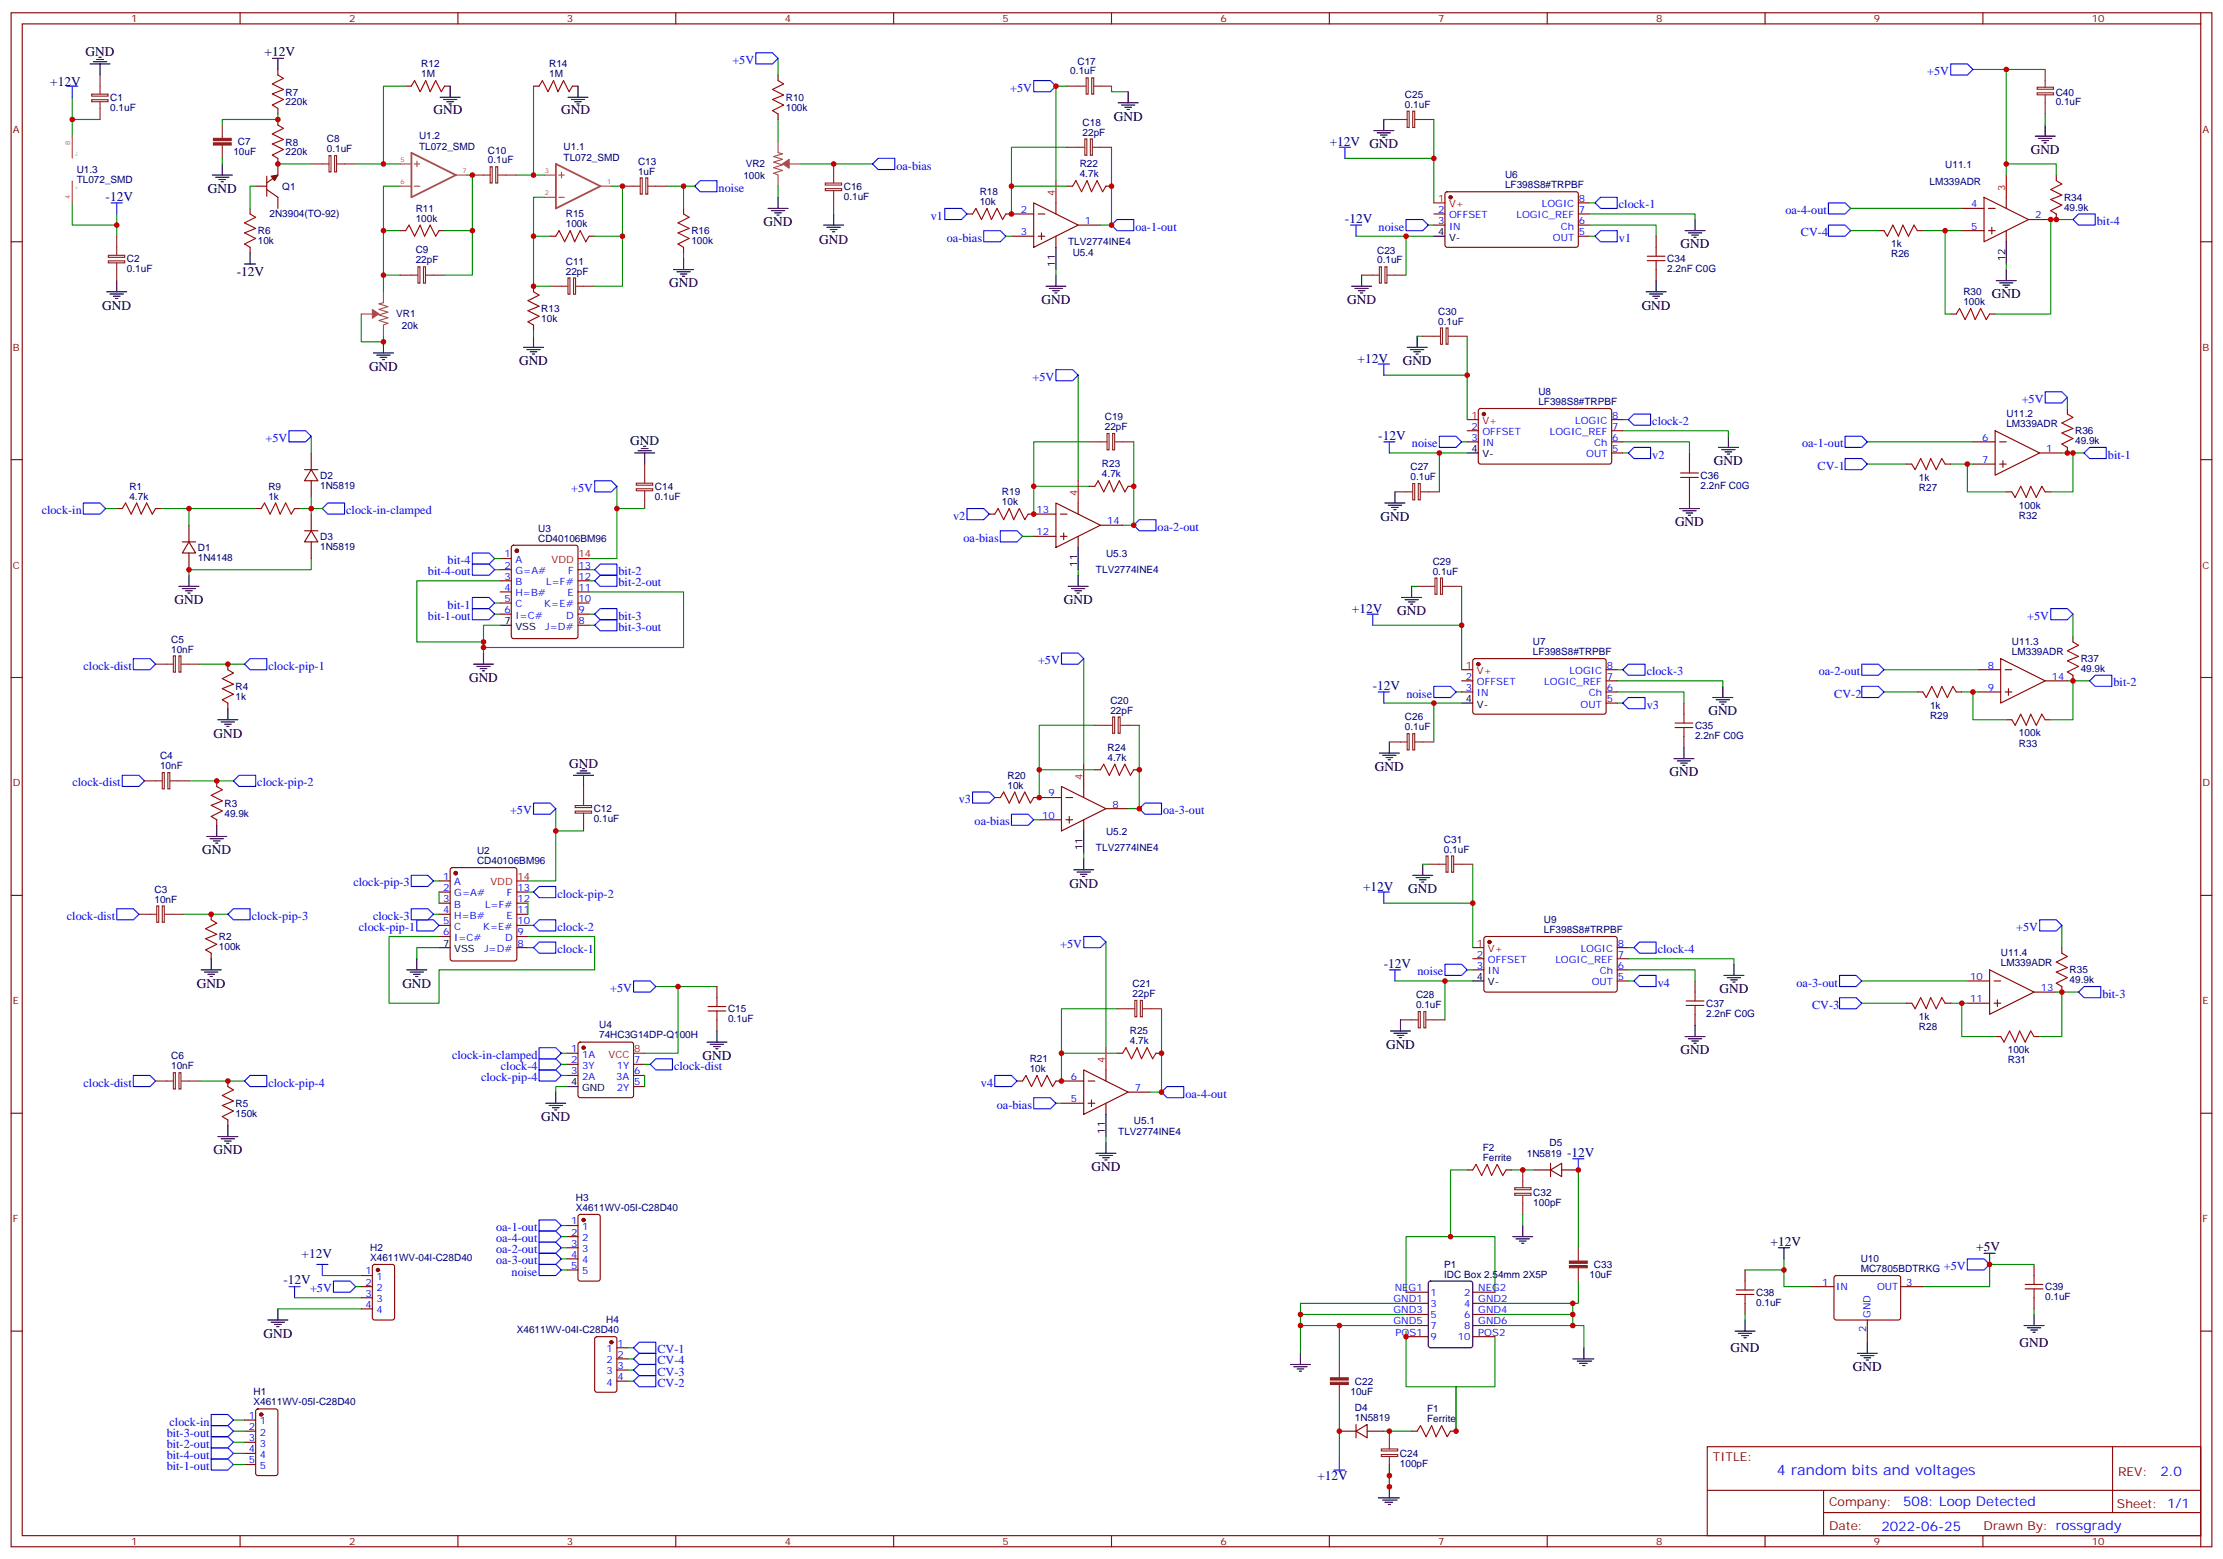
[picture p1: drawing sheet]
<svg xmlns="http://www.w3.org/2000/svg" width="706mm" height="495mm" viewBox="0 0 706 495" stroke-linecap="round" stroke-linejoin="round" font-family="sans-serif">
<defs><g id="words">
<text font-size="4.6" fill="#00f" x="564" y="468.2">4 random bits and voltages</text>
<g font-size="4.2">
<text x="27.2" y="17.8">GND</text>
<text x="84" y="17.8">+12V</text>
<text x="137.6" y="36.2">GND</text>
<text x="178.2" y="36.2">GND</text>
<text x="353.5" y="38.3">GND</text>
<text x="644.5" y="48.9">GND</text>
<text x="66" y="61.2">GND</text>
<text x="242.4" y="71.8">GND</text>
<text x="260" y="77.5">GND</text>
<text x="533.4" y="78.8">GND</text>
<text x="75.1" y="87.7">-12V</text>
<text x="212.4" y="91.2">GND</text>
<text x="632.2" y="94.7">GND</text>
<text x="32.5" y="98.2">GND</text>
<text x="330.6" y="96.5">GND</text>
<text x="427.6" y="96.5">GND</text>
<text x="521.1" y="98.2">GND</text>
<text x="117.1" y="117.7">GND</text>
<text x="164.7" y="115.9">GND</text>
<text x="445.2" y="115.9">GND</text>
<text x="200" y="141.3">GND</text>
<text x="544" y="147.6">GND</text>
<text x="438.1" y="165.3">GND</text>
<text x="531.6" y="167">GND</text>
<text x="55.4" y="191.7">GND</text>
<text x="337.6" y="191.7">GND</text>
<text x="443.4" y="195.3">GND</text>
<text x="148.9" y="216.4">GND</text>
<text x="542.2" y="227">GND</text>
<text x="67.7" y="234.1">GND</text>
<text x="180.6" y="243.6">GND</text>
<text x="436.4" y="244.7">GND</text>
<text x="529.9" y="246.4">GND</text>
<text x="64.2" y="271.1">GND</text>
<text x="339.4" y="281.7">GND</text>
<text x="447" y="283.5">GND</text>
<text x="62.4" y="313.4">GND</text>
<text x="127.7" y="313.4">GND</text>
<text x="545.7" y="315.2">GND</text>
<text x="439.9" y="332.8">GND</text>
<text x="533.4" y="334.6">GND</text>
<text x="223" y="336.4">GND</text>
<text x="171.8" y="355.8">GND</text>
<text x="67.7" y="366.4">GND</text>
<text x="346.5" y="371.7">GND</text>
<text x="562" y="395.3">+12V</text>
<text x="627.2" y="397.1">+5V</text>
<text x="83.6" y="424.6">GND</text>
<text x="549.3" y="429.2">GND</text>
<text x="641" y="427.4">GND</text>
<text x="588.1" y="435.2">GND</text>
</g>
<g font-size="4.2" fill="#000080">
<text x="15.9" y="27.3">+12V</text>
<text x="422.1" y="46.4">+12V GND</text>
<text x="33.5" y="63.7">-12V</text>
<text x="426.9" y="70.7">-12V</text>
<text x="430.9" y="115.2">+12V</text>
<text x="437.4" y="139.5">-12V</text>
<text x="429.1" y="194.6">+12V</text>
<text x="435.7" y="218.9">-12V</text>
<text x="432.6" y="282.7">+12V</text>
<text x="439.2" y="307.1">-12V</text>
<text x="497.4" y="367.1">-12V</text>
<text x="95.7" y="399.2">+12V</text>
<text x="90" y="407.6">-12V</text>
<text x="418.1" y="469.7">+12V</text>
</g>
<g font-size="4.2" fill="#00f">
<text x="685.7" y="468.4">2.0</text>
<text x="604" y="478">508: Loop Detected</text>
<text x="597.1" y="485.8">2022-06-25</text>
</g>
<g font-size="3.9" fill="#00f">
<text x="232.5" y="20.3">+5V</text>
<text x="611.7" y="23.8">+5V</text>
<text x="320.6" y="29.1">+5V</text>
<text x="284.5" y="53.8">oa-bias</text>
<text x="228.1" y="60.9">noise</text>
<text x="295.5" y="69.7">v1</text>
<text x="513.8" y="66.1">clock-1</text>
<text x="566.7" y="67.9">oa-4-out</text>
<text x="665.5" y="71.4">bit-4</text>
<text x="300.5" y="76.7">oa-bias</text>
<text x="360.4" y="73.2">oa-1-out</text>
<text x="437.5" y="73.2">noise</text>
<text x="513.8" y="76.7">v1</text>
<text x="571.6" y="75">CV-4</text>
<text x="327.7" y="120.8">+5V</text>
<text x="641.7" y="127.9">+5V</text>
<text x="524.4" y="134.9">clock-2</text>
<text x="84.3" y="140.2">+5V</text>
<text x="448.1" y="142">noise</text>
<text x="572" y="142">oa-1-out</text>
<text x="524.4" y="145.5">v2</text>
<text x="576.9" y="149">CV-1</text>
<text x="669" y="145.5">bit-1</text>
<text x="181.3" y="156.1">+5V</text>
<text x="13.2" y="163.2">clock-in</text>
<text x="109.9" y="163.2">clock-in-clamped</text>
<text x="302.5" y="164.9">v2</text>
<text x="305.8" y="172">oa-bias</text>
<text x="367.4" y="168.5">oa-2-out</text>
<text x="142.1" y="179">bit-4</text>
<text x="135.8" y="182.6">bit-4-out</text>
<text x="196.3" y="182.6">bit-2</text>
<text x="196.3" y="186.1">bit-2-out</text>
<text x="135.8" y="196.7">bit-1-out</text>
<text x="142.1" y="193.1">bit-1</text>
<text x="196.3" y="196.7">bit-3</text>
<text x="643.4" y="196.7">+5V</text>
<text x="196.3" y="200.2">bit-3-out</text>
<text x="26.5" y="212.5">clock-dist</text>
<text x="85.2" y="212.5">clock-pip-1</text>
<text x="329.5" y="210.8">+5V</text>
<text x="522.6" y="214.3">clock-3</text>
<text x="577.3" y="214.3">oa-2-out</text>
<text x="446.4" y="221.4">noise</text>
<text x="582.2" y="221.4">CV-2</text>
<text x="670.8" y="217.8">bit-2</text>
<text x="522.6" y="224.9">v3</text>
<text x="23" y="249.6">clock-dist</text>
<text x="81.7" y="249.6">clock-pip-2</text>
<text x="304.3" y="254.9">v3</text>
<text x="161.9" y="258.4">+5V</text>
<text x="309.3" y="261.9">oa-bias</text>
<text x="369.2" y="258.4">oa-3-out</text>
<text x="112.1" y="281.3">clock-pip-3</text>
<text x="176.9" y="284.9">clock-pip-2</text>
<text x="21.2" y="291.9">clock-dist</text>
<text x="79.9" y="291.9">clock-pip-3</text>
<text x="118.4" y="291.9">clock-3</text>
<text x="113.9" y="295.5">clock-pip-1</text>
<text x="176.9" y="295.5">clock-2</text>
<text x="639.9" y="295.5">+5V</text>
<text x="176.9" y="302.5">clock-1</text>
<text x="336.5" y="300.7">+5V</text>
<text x="526.2" y="302.5">clock-4</text>
<text x="449.9" y="309.6">noise</text>
<text x="193.6" y="314.9">+5V</text>
<text x="526.2" y="313.1">v4</text>
<text x="570.2" y="313.1">oa-3-out</text>
<text x="667.3" y="316.6">bit-3</text>
<text x="575.1" y="320.1">CV-3</text>
<text x="143.5" y="336">clock-in-clamped</text>
<text x="159" y="339.5">clock-4</text>
<text x="214" y="339.5">clock-dist</text>
<text x="26.5" y="344.8">clock-dist</text>
<text x="85.2" y="344.8">clock-pip-4</text>
<text x="152.7" y="343.1">clock-pip-4</text>
<text x="311.3" y="344.8">v4</text>
<text x="316.4" y="351.9">oa-bias</text>
<text x="376.2" y="348.4">oa-4-out</text>
<text x="157.5" y="394.2">oa-4-out</text>
<text x="157.5" y="390.7">oa-1-out</text>
<text x="157.5" y="401.3">oa-3-out</text>
<text x="157.5" y="397.8">oa-2-out</text>
<text x="162.4" y="404.8">noise</text>
<text x="617" y="403">+5V</text>
<text x="98.4" y="410.1">+5V</text>
<text x="208.7" y="429.5">CV-1</text>
<text x="208.7" y="433">CV-4</text>
<text x="208.7" y="436.6">CV-3</text>
<text x="208.7" y="440.1">CV-2</text>
<text x="52.9" y="456">bit-3-out</text>
<text x="53.8" y="452.4">clock-in</text>
<text x="52.9" y="459.5">bit-2-out</text>
<text x="52.9" y="466.5">bit-1-out</text>
<text x="52.9" y="463">bit-4-out</text>
</g>
<g font-size="3.9" fill="#800">
<text x="543.6" y="463.7">TITLE:</text>
<text x="672.3" y="468.4">REV:</text>
<text x="580.5" y="477.9">Company:</text>
<text x="671.9" y="478.5">Sheet: 1/1</text>
<text x="580.5" y="485.6">Date:</text>
<text x="629.6" y="485.7">Drawn By: rossgrady</text>
</g>
<g font-size="3.2" fill="#800">
<text x="41.6" y="7.1">1</text>
<text x="110.8" y="7.1">2</text>
<text x="179.9" y="7.1">3</text>
<text x="249.1" y="7.1">4</text>
<text x="318.2" y="7.1">5</text>
<text x="387.3" y="7.1">6</text>
<text x="456.5" y="7.1">7</text>
<text x="525.6" y="7.1">8</text>
<text x="594.8" y="7.1">9</text>
<text x="663.9" y="7.1">10</text>
<text x="4.1" y="42.2">A</text>
<text x="699" y="42.2">A</text>
<text x="4.1" y="111.3">B</text>
<text x="699" y="111.3">B</text>
<text x="4.1" y="180.4">C</text>
<text x="699" y="180.4">C</text>
<text x="4.1" y="249.6">D</text>
<text x="699" y="249.6">D</text>
<text x="4.1" y="318.7">E</text>
<text x="699" y="318.7">E</text>
<text x="4.1" y="387.9">F</text>
<text x="699" y="387.9">F</text>
<text x="41.6" y="490.4">1</text>
<text x="110.8" y="490.4">2</text>
<text x="179.9" y="490.4">3</text>
<text x="249.1" y="490.4">4</text>
<text x="318.2" y="490.4">5</text>
<text x="387.3" y="490.4">6</text>
<text x="456.5" y="490.4">7</text>
<text x="525.6" y="490.4">8</text>
<text x="594.8" y="490.4">9</text>
<text x="663.9" y="490.4">10</text>
</g>
<g font-size="3.2" fill="#000080">
<text x="133.7" y="21.3">R12</text>
<text x="174.3" y="21.3">R14</text>
<text x="339.7" y="23.6">0.1uF</text>
<text x="342" y="20.5">C17</text>
<text x="133.7" y="24.5">1M</text>
<text x="174.3" y="24.5">1M</text>
<text x="35" y="35.2">0.1uF</text>
<text x="35" y="31.9">C1</text>
<text x="90.7" y="33.4">220k</text>
<text x="90.7" y="30.3">R7</text>
<text x="249.4" y="35.2">100k</text>
<text x="249.4" y="32">R10</text>
<text x="445.9" y="34.2">0.1uF</text>
<text x="445.9" y="31.1">C25</text>
<text x="652.5" y="33.4">0.1uF</text>
<text x="652.5" y="30.3">C40</text>
<text x="343.6" y="39.9">C18</text>
<text x="75.5" y="46.1">C7</text>
<text x="90.7" y="46.2">R8</text>
<text x="103.7" y="45.2">C8</text>
<text x="133" y="47.4">TL072_SMD</text>
<text x="133" y="44.2">U1.2</text>
<text x="178.9" y="47.7">U1.1</text>
<text x="343.6" y="43">22pF</text>
<text x="74.1" y="49.3">10uF</text>
<text x="90.7" y="49.3">220k</text>
<text x="103.7" y="48.3">0.1uF</text>
<text x="154.9" y="51.9">0.1uF</text>
<text x="154.9" y="48.7">C10</text>
<text x="178.9" y="51">TL072_SMD</text>
<text x="202.5" y="52.2">C13</text>
<text x="236.7" y="53.1">VR2</text>
<text x="342.7" y="53.1">R22</text>
<text x="617.4" y="53.4">U11.1</text>
<text x="24.3" y="58.1">TL072_SMD</text>
<text x="24.3" y="54.9">U1.3</text>
<text x="202.5" y="55.4">1uF</text>
<text x="236" y="56.7">100k</text>
<text x="342.7" y="56.3">4.7k</text>
<text x="477.7" y="59.8">LF398S8#TRPBF</text>
<text x="477.7" y="56.6">U6</text>
<text x="612.4" y="58.7">LM339ADR</text>
<text x="89.6" y="60.4">Q1</text>
<text x="267.8" y="63.4">0.1uF</text>
<text x="267.8" y="60.2">C16</text>
<text x="311" y="65.1">10k</text>
<text x="311" y="61.9">R18</text>
<text x="655.1" y="63.8">R34</text>
<text x="85.5" y="69">2N3904(TO-92)</text>
<text x="131.9" y="70.4">100k</text>
<text x="132" y="67.2">R11</text>
<text x="179.6" y="69">R15</text>
<text x="655.1" y="66.9">49.9k</text>
<text x="81.8" y="77.5">10k</text>
<text x="81.8" y="74.3">R6</text>
<text x="179.6" y="72.1">100k</text>
<text x="219.4" y="77.5">100k</text>
<text x="219.4" y="74.3">R16</text>
<text x="339" y="77.9">TLV2774INE4</text>
<text x="40.3" y="83.1">C2</text>
<text x="131.9" y="83.6">22pF</text>
<text x="132" y="80.4">C9</text>
<text x="179.6" y="84">C11</text>
<text x="340.5" y="81.4">U5.4</text>
<text x="437.1" y="83.6">0.1uF</text>
<text x="437.1" y="80.5">C23</text>
<text x="529.2" y="83.2">C34</text>
<text x="600.2" y="78.5">1k</text>
<text x="600.2" y="81.7">R26</text>
<text x="40.3" y="86.4">0.1uF</text>
<text x="179.6" y="87.1">22pF</text>
<text x="529.2" y="86.4">2.2nF C0G</text>
<text x="623.2" y="93.6">R30</text>
<text x="125.8" y="100.7">VR1</text>
<text x="171.8" y="99">R13</text>
<text x="456.5" y="99.9">C30</text>
<text x="623.2" y="96.8">100k</text>
<text x="127.6" y="104.3">20k</text>
<text x="171.8" y="102.2">10k</text>
<text x="456.5" y="103">0.1uF</text>
<text x="488.3" y="125.4">U8</text>
<text x="488.3" y="128.6">LF398S8#TRPBF</text>
<text x="350.7" y="136.5">22pF</text>
<text x="350.7" y="133.4">C19</text>
<text x="636.8" y="135.5">LM339ADR</text>
<text x="636.8" y="132.3">U11.2</text>
<text x="658.6" y="137.8">R36</text>
<text x="658.6" y="141">49.9k</text>
<text x="349.8" y="148.3">R23</text>
<text x="447.7" y="149.3">C27</text>
<text x="41.1" y="155.4">R1</text>
<text x="85.2" y="155.4">R9</text>
<text x="101.6" y="155.2">1N5819</text>
<text x="101.6" y="152">D2</text>
<text x="207.9" y="155.4">C14</text>
<text x="349.8" y="151.5">4.7k</text>
<text x="447.7" y="152.4">0.1uF</text>
<text x="539.8" y="155.2">2.2nF C0G</text>
<text x="539.8" y="152">C36</text>
<text x="609.1" y="152.6">1k</text>
<text x="609.1" y="155.8">R27</text>
<text x="41.1" y="158.6">4.7k</text>
<text x="85.2" y="158.6">1k</text>
<text x="207.9" y="158.7">0.1uF</text>
<text x="318" y="160.3">10k</text>
<text x="318" y="157.2">R19</text>
<text x="640.8" y="161.4">100k</text>
<text x="640.8" y="164.6">R32</text>
<text x="101.6" y="171.4">D3</text>
<text x="170.8" y="172">CD40106BM96</text>
<text x="170.8" y="168.8">U3</text>
<text x="62.8" y="178.1">1N4148</text>
<text x="62.8" y="174.9">D1</text>
<text x="101.6" y="174.6">1N5819</text>
<text x="351.1" y="176.7">U5.3</text>
<text x="454.7" y="179.3">C29</text>
<text x="347.9" y="181.9">TLV2774INE4</text>
<text x="454.7" y="182.4">0.1uF</text>
<text x="54.3" y="203.9">C5</text>
<text x="54.3" y="207.1">10nF</text>
<text x="486.5" y="208">LF398S8#TRPBF</text>
<text x="486.5" y="204.8">U7</text>
<text x="638.6" y="207.8">LM339ADR</text>
<text x="638.6" y="204.6">U11.3</text>
<text x="660.4" y="213.3">49.9k</text>
<text x="660.4" y="210.2">R37</text>
<text x="74.8" y="219">R4</text>
<text x="74.8" y="222.2">1k</text>
<text x="352.4" y="226.5">22pF</text>
<text x="352.4" y="223.3">C20</text>
<text x="612.6" y="224.9">1k</text>
<text x="445.9" y="231.8">0.1uF</text>
<text x="445.9" y="228.6">C26</text>
<text x="538" y="231.3">C35</text>
<text x="612.6" y="228.1">R29</text>
<text x="640.8" y="233.7">100k</text>
<text x="351.5" y="238.3">R24</text>
<text x="538" y="234.5">2.2nF C0G</text>
<text x="640.8" y="236.9">R33</text>
<text x="50.8" y="244.1">10nF</text>
<text x="50.8" y="241">C4</text>
<text x="351.5" y="241.5">4.7k</text>
<text x="319.8" y="250.3">10k</text>
<text x="319.8" y="247.1">R20</text>
<text x="71.3" y="256">R3</text>
<text x="188.5" y="257.7">C12</text>
<text x="71.3" y="259.2">49.9k</text>
<text x="188.5" y="261">0.1uF</text>
<text x="351.1" y="264.8">U5.2</text>
<text x="458.3" y="267.4">C31</text>
<text x="151.4" y="274.3">CD40106BM96</text>
<text x="151.4" y="271.1">U2</text>
<text x="347.9" y="270.1">TLV2774INE4</text>
<text x="458.3" y="270.6">0.1uF</text>
<text x="49" y="286.5">10nF</text>
<text x="49.1" y="283.3">C3</text>
<text x="490" y="293">U9</text>
<text x="69.5" y="298.4">R2</text>
<text x="490" y="296.2">LF398S8#TRPBF</text>
<text x="69.5" y="301.5">100k</text>
<text x="635.1" y="303.4">U11.4</text>
<text x="635" y="306.6">LM339ADR</text>
<text x="656.9" y="308.9">R35</text>
<text x="359.5" y="316.4">22pF</text>
<text x="359.5" y="313.3">C21</text>
<text x="449.5" y="316.8">C28</text>
<text x="656.9" y="312.1">49.9k</text>
<text x="231.1" y="321.3">C15</text>
<text x="449.4" y="320">0.1uF</text>
<text x="541.5" y="322.7">2.2nF C0G</text>
<text x="541.5" y="319.5">C37</text>
<text x="609.1" y="323.7">1k</text>
<text x="190.2" y="329.3">74HC3G14DP-Q100H</text>
<text x="190.2" y="326.3">U4</text>
<text x="231.1" y="324.5">0.1uF</text>
<text x="358.6" y="328.3">R25</text>
<text x="609.1" y="326.9">R28</text>
<text x="358.6" y="331.4">4.7k</text>
<text x="637.3" y="334.3">100k</text>
<text x="54.3" y="339.4">10nF</text>
<text x="54.3" y="336.2">C6</text>
<text x="326.8" y="340.3">10k</text>
<text x="326.8" y="337.1">R21</text>
<text x="637.3" y="337.5">R31</text>
<text x="74.8" y="351.3">R5</text>
<text x="74.8" y="354.5">150k</text>
<text x="359.9" y="356.6">U5.1</text>
<text x="354.9" y="360.1">TLV2774INE4</text>
<text x="470.6" y="365.3">F2</text>
<text x="491.8" y="363.6">D5</text>
<text x="470.6" y="368.5">Ferrite</text>
<text x="484.6" y="367.1">1N5819</text>
<text x="182.8" y="381">H3</text>
<text x="486.7" y="382.7">100pF</text>
<text x="486.7" y="379.6">C32</text>
<text x="182.7" y="384.2">X4611WV-05I-C28D40</text>
<text x="117.5" y="400.2">X4611WV-04I-C28D40</text>
<text x="117.5" y="397.1">H2</text>
<text x="590.6" y="400.5">U10</text>
<text x="458.4" y="405.5">IDC Box 2.54mm 2X5P</text>
<text x="458.4" y="402.3">P1</text>
<text x="504.5" y="405.6">10uF</text>
<text x="505.9" y="402.4">C33</text>
<text x="590.6" y="403.6">MC7805BDTRKG</text>
<text x="557.4" y="411.2">C38</text>
<text x="649.1" y="412.7">0.1uF</text>
<text x="649.1" y="409.5">C39</text>
<text x="557.4" y="414.4">0.1uF</text>
<text x="164" y="423.2">X4611WV-04I-C28D40</text>
<text x="192.4" y="420">H4</text>
<text x="80.4" y="442.7">H1</text>
<text x="428.6" y="442.7">10uF</text>
<text x="430.1" y="439.4">C22</text>
<text x="80.4" y="445.9">X4611WV-05I-C28D40</text>
<text x="430.1" y="447.8">D4</text>
<text x="453" y="448.2">F1</text>
<text x="430" y="451">1N5819</text>
<text x="453" y="451.4">Ferrite</text>
<text x="444.3" y="465.6">100pF</text>
<text x="444.3" y="462.5">C24</text>
</g>
<g font-size="3.2" fill="#f00">
<text x="334.8" y="62.3" transform="rotate(-90 334.8 62.3)">4</text>
<text x="456.4" y="64">1</text>
<text x="459.9" y="65.8">V+</text>
<text x="636.4" y="60.5" transform="rotate(-90 636.4 60.5)">3</text>
<text x="467" y="132.8">1</text>
<text x="470.5" y="134.6">V+</text>
<text x="341.8" y="157.5" transform="rotate(-90 341.8 157.5)">4</text>
<text x="175.1" y="178.7">VDD</text>
<text x="183.6" y="176.9">14</text>
<text x="465.2" y="212.2">1</text>
<text x="468.7" y="214">V+</text>
<text x="343.6" y="247.5" transform="rotate(-90 343.6 247.5)">4</text>
<text x="155.7" y="281">VDD</text>
<text x="164.2" y="279.2">14</text>
<text x="468.8" y="300.4">1</text>
<text x="472.3" y="302.2">V+</text>
<text x="193.2" y="335.7">VCC</text>
<text x="201.3" y="333.9">8</text>
<text x="350.7" y="337.4" transform="rotate(-90 350.7 337.4)">4</text>
</g>
<g font-size="3.2" fill="#00f">
<text x="489.4" y="65.8">LOGIC</text>
<text x="501.1" y="64">8</text>
<text x="625.6" y="65.8">4</text>
<text x="323.9" y="67.6">2</text>
<text x="344.3" y="71.1">1</text>
<text x="456.4" y="67.6">2</text>
<text x="456.4" y="71.1">3</text>
<text x="459.9" y="69.3">OFFSET</text>
<text x="481.3" y="69.3">LOGIC_REF</text>
<text x="501.1" y="71.1">6</text>
<text x="501.1" y="67.6">7</text>
<text x="645.9" y="69.3">2</text>
<text x="323.9" y="74.6">3</text>
<text x="459.9" y="72.8">IN</text>
<text x="492.9" y="76.4">OUT</text>
<text x="495.4" y="72.8">Ch</text>
<text x="501.1" y="74.6">5</text>
<text x="625.6" y="72.8">5</text>
<text x="467" y="136.3">2</text>
<text x="499.9" y="134.6">LOGIC</text>
<text x="511.7" y="136.3">7</text>
<text x="511.7" y="132.8">8</text>
<text x="467" y="139.9">3</text>
<text x="470.5" y="138.1">OFFSET</text>
<text x="470.5" y="141.6">IN</text>
<text x="491.9" y="138.1">LOGIC_REF</text>
<text x="506" y="141.6">Ch</text>
<text x="511.7" y="143.4">5</text>
<text x="511.7" y="139.9">6</text>
<text x="629.1" y="139.9">6</text>
<text x="649.5" y="143.4">1</text>
<text x="503.4" y="145.2">OUT</text>
<text x="629.1" y="146.9">7</text>
<text x="329" y="162.8">13</text>
<text x="351.4" y="166.3">14</text>
<text x="329" y="169.9">12</text>
<text x="160.1" y="176.9">1</text>
<text x="163.6" y="178.7">A</text>
<text x="160.1" y="180.4">2</text>
<text x="160.1" y="184">3</text>
<text x="163.6" y="182.2">G=A#</text>
<text x="163.6" y="185.7">B</text>
<text x="173.4" y="185.7">L=F#</text>
<text x="180.3" y="182.2">F</text>
<text x="183.6" y="184">12</text>
<text x="183.6" y="180.4">13</text>
<text x="160.1" y="187.5">4</text>
<text x="160.1" y="191">5</text>
<text x="163.6" y="189.3">H=B#</text>
<text x="180.1" y="189.3">E</text>
<text x="183.6" y="191">10</text>
<text x="183.6" y="187.5">11</text>
<text x="160.1" y="194.6">6</text>
<text x="163.6" y="192.8">C</text>
<text x="163.6" y="196.3">I=C#</text>
<text x="172.7" y="192.8">K=E#</text>
<text x="179.7" y="196.3">D</text>
<text x="183.6" y="194.6">9</text>
<text x="173.1" y="199.8">J=D#</text>
<text x="183.6" y="198.1">8</text>
<text x="465.2" y="215.7">2</text>
<text x="498.2" y="214">LOGIC</text>
<text x="509.9" y="215.7">7</text>
<text x="509.9" y="212.2">8</text>
<text x="630.9" y="212.2">8</text>
<text x="651.2" y="215.7">14</text>
<text x="465.2" y="219.3">3</text>
<text x="468.7" y="217.5">OFFSET</text>
<text x="468.7" y="221">IN</text>
<text x="490.1" y="217.5">LOGIC_REF</text>
<text x="504.2" y="221">Ch</text>
<text x="509.9" y="219.3">6</text>
<text x="630.9" y="219.3">9</text>
<text x="501.7" y="224.5">OUT</text>
<text x="509.9" y="222.8">5</text>
<text x="332.8" y="252.8">9</text>
<text x="353.1" y="256.3">8</text>
<text x="330.8" y="259.8">10</text>
<text x="140.7" y="279.2">1</text>
<text x="144.2" y="281">A</text>
<text x="140.7" y="282.8">2</text>
<text x="140.7" y="286.3">3</text>
<text x="144.2" y="284.5">G=A#</text>
<text x="160.9" y="284.5">F</text>
<text x="164.2" y="286.3">12</text>
<text x="164.2" y="282.8">13</text>
<text x="140.7" y="289.8">4</text>
<text x="140.7" y="293.3">5</text>
<text x="144.2" y="288">B</text>
<text x="144.2" y="291.6">H=B#</text>
<text x="154" y="288">L=F#</text>
<text x="160.7" y="291.6">E</text>
<text x="164.2" y="293.3">10</text>
<text x="164.2" y="289.8">11</text>
<text x="140.7" y="296.9">6</text>
<text x="144.2" y="295.1">C</text>
<text x="144.2" y="298.6">I=C#</text>
<text x="153.3" y="295.1">K=E#</text>
<text x="160.3" y="298.6">D</text>
<text x="164.2" y="296.9">9</text>
<text x="153.7" y="302.2">J=D#</text>
<text x="164.2" y="300.4">8</text>
<text x="468.8" y="303.9">2</text>
<text x="472.3" y="305.7">OFFSET</text>
<text x="493.7" y="305.7">LOGIC_REF</text>
<text x="501.7" y="302.2">LOGIC</text>
<text x="513.5" y="303.9">7</text>
<text x="513.5" y="300.4">8</text>
<text x="468.8" y="307.4">3</text>
<text x="472.3" y="309.2">IN</text>
<text x="507.8" y="309.2">Ch</text>
<text x="513.5" y="311">5</text>
<text x="513.5" y="307.4">6</text>
<text x="625.3" y="311">10</text>
<text x="505.2" y="312.7">OUT</text>
<text x="647.7" y="314.5">13</text>
<text x="625.3" y="318">11</text>
<text x="181.3" y="333.9">1</text>
<text x="184.7" y="335.7">1A</text>
<text x="181.3" y="337.4">2</text>
<text x="181.3" y="341">3</text>
<text x="184.7" y="339.2">3Y</text>
<text x="195.8" y="339.2">1Y</text>
<text x="201.3" y="341">6</text>
<text x="201.3" y="337.4">7</text>
<text x="184.7" y="342.7">2A</text>
<text x="195.6" y="342.7">3A</text>
<text x="195.8" y="346.3">2Y</text>
<text x="201.3" y="344.5">5</text>
<text x="339.8" y="342.7">6</text>
<text x="360.2" y="346.3">7</text>
<text x="339.8" y="349.8">5</text>
<text x="181.3" y="388.6">1</text>
<text x="181.3" y="392.1">2</text>
<text x="181.3" y="395.6">3</text>
<text x="184.7" y="390.3">1</text>
<text x="184.7" y="393.9">2</text>
<text x="181.3" y="399.2">4</text>
<text x="184.7" y="397.4">3</text>
<text x="184.7" y="400.9">4</text>
<text x="116" y="404.5">1</text>
<text x="116" y="408">2</text>
<text x="119.5" y="406.2">1</text>
<text x="181.3" y="402.7">5</text>
<text x="184.7" y="404.5">5</text>
<text x="578.3" y="408">1</text>
<text x="605" y="408">3</text>
<text x="116" y="411.5">3</text>
<text x="119.5" y="409.8">2</text>
<text x="119.5" y="413.3">3</text>
<text x="442.3" y="413.3">GND1</text>
<text x="442.7" y="409.8">NEG1</text>
<text x="454" y="411.2">1</text>
<text x="464.7" y="411.2">2</text>
<text x="469.2" y="409.8">NEG2</text>
<text x="469.2" y="413.3">GND2</text>
<text x="582.8" y="409.4">IN</text>
<text x="595.8" y="409.4">OUT</text>
<text x="116" y="415">4</text>
<text x="119.5" y="416.8">4</text>
<text x="442.3" y="416.8">GND3</text>
<text x="454" y="414.7">3</text>
<text x="454" y="418.2">5</text>
<text x="464.7" y="414.7">4</text>
<text x="464.7" y="418.2">6</text>
<text x="469.2" y="416.8">GND4</text>
<text x="593.7" y="418.2" transform="rotate(-90 593.7 418.2)">GND</text>
<text x="442.3" y="420.3">GND5</text>
<text x="443" y="423.9">POS1</text>
<text x="454" y="421.7">7</text>
<text x="454" y="425.3">9</text>
<text x="462.7" y="425.3">10</text>
<text x="464.7" y="421.7">8</text>
<text x="469.2" y="420.3">GND6</text>
<text x="469.2" y="423.9">POS2</text>
<text x="592.3" y="422.7" transform="rotate(-90 592.3 422.7)">2</text>
<text x="192.5" y="429.2">1</text>
<text x="196" y="427.4">1</text>
<text x="196" y="430.9">2</text>
<text x="192.5" y="432.7">2</text>
<text x="192.5" y="436.2">3</text>
<text x="196" y="434.4">3</text>
<text x="196" y="438">4</text>
<text x="192.5" y="439.7">4</text>
<text x="78.9" y="450.3">1</text>
<text x="78.9" y="453.8">2</text>
<text x="82.4" y="452.1">1</text>
<text x="82.4" y="455.6">2</text>
<text x="78.9" y="457.4">3</text>
<text x="78.9" y="460.9">4</text>
<text x="82.4" y="459.1">3</text>
<text x="78.9" y="464.4">5</text>
<text x="82.4" y="462.7">4</text>
<text x="82.4" y="466.2">5</text>
</g>
<g font-size="3.2">
<text x="456.4" y="74.6">4</text>
<text x="459.9" y="76.4">V-</text>
<text x="636.4" y="82.9" transform="rotate(-90 636.4 82.9)">12</text>
<text x="334.8" y="84.6" transform="rotate(-90 334.8 84.6)">11</text>
<text x="467" y="143.4">4</text>
<text x="470.5" y="145.2">V-</text>
<text x="341.8" y="179.9" transform="rotate(-90 341.8 179.9)">11</text>
<text x="160.1" y="198.1">7</text>
<text x="163.6" y="199.8">VSS</text>
<text x="465.2" y="222.8">4</text>
<text x="468.7" y="224.5">V-</text>
<text x="343.6" y="269.9" transform="rotate(-90 343.6 269.9)">11</text>
<text x="140.7" y="300.4">7</text>
<text x="144.2" y="302.2">VSS</text>
<text x="468.8" y="311">4</text>
<text x="472.3" y="312.7">V-</text>
<text x="181.3" y="344.5">4</text>
<text x="184.7" y="346.3">GND</text>
<text x="350.7" y="359.8" transform="rotate(-90 350.7 359.8)">11</text>
</g>
<g font-size="2.1" fill="#a54b4b">
<text x="22.2" y="46.1" transform="rotate(-90 22.2 46.1)">8</text>
<text x="127.1" y="51.3">5</text>
<text x="127.1" y="58.4">6</text>
<text x="146.8" y="54.9">7</text>
<text x="173" y="54.9">3</text>
<text x="192.7" y="58.4">1</text>
<text x="22.2" y="63.1" transform="rotate(-90 22.2 63.1)">4</text>
<text x="173" y="61.9">2</text>
</g>
<g font-size="1.1" fill="#4ba54b">
<text x="24.7" y="49.5" transform="rotate(-90 24.7 49.5)">V+</text>
<text x="24.7" y="60.1" transform="rotate(-90 24.7 60.1)">V-</text>
</g>
</g></defs>
<g fill="none" stroke="#870000" stroke-width=".35">
<path d="M3.5 4.1h698.5v486.8h-698.5zM7.1 7.6h691.4v479.8h-691.4zM76.2 4.1v3.5M145.3 4.1v3.5M214.5 4.1v3.5M283.6 4.1v3.5M352.8 4.1v3.5M421.9 4.1v3.5M491.1 4.1v3.5M560.2 4.1v3.5M629.4 4.1v3.5M698.5 4.1v3.5"/>
<path d="M88.2 22v1.8M88.2 34.4v1.8M88.2 37.9v1.8M128.8 27.3h1.7M141.1 27.3h1.8M169.3 27.3h1.8M181.7 27.3h1.7M246.9 23.8v1.8M246.9 36.2v1.7M81.1 59.1h3.6M84.7 55.9v6.4M88.2 50.3v5.3l-3.5 2.4"/>
<path d="M338.7 59.1h1.7M351 59.1h1.8M652.6 55.6v1.7M3.5 76.7h3.6M79.4 66.1v1.8M79.4 78.5v1.8M84.7 60.1l3.5 2.5v3.5M127 73.2h1.8M139.3 73.2h1.8M174.6 75h1.8M187 75h1.7M217 66.1v1.8"/>
<path d="M217 78.5v1.8M306.9 67.9h1.8M319.3 67.9h8.8M321 75h7.1M328.1 64.4l14.1 7-14.1 7.1zM329.5 67.9h2.1M329.5 75h2.1M330.6 73.9v2.1M335.1 64.4v3.5M335.1 75v3.5M342.2 71.4h7M455.1 67.9h3.5"/>
<path d="M455.1 71.4h3.5M458.8 61.1l.5-.2h41.2l.4 .7v16.5l-.7 .4-41.2-.1-.4-.6v-16.2zM500.9 67.9h3.6M500.9 71.4h3.6M500.9 75h3.6M500.9 64.4h3.6M525.6 75v3.5M596.2 73.2h1.8M608.5 73.2h1.8M622.7 66.1h7M622.7 73.2h7M629.7 62.6l14.1 7.1-14.1 7z"/>
<path d="M631.1 66.1h2.1M631.1 73.2h2.1M632.2 72.1v2.2M636.8 62.6v3.5M636.8 73.2v3.5M643.8 69.7h7.1M652.6 67.9v1.8M698.5 76.7h3.5M169.3 90.8v1.8M525.6 85.5v3.6M619.1 99.7h1.8M631.5 99.7h1.7"/>
<path d="M169.3 103.2v1.8M465.7 136.7h3.5M469.4 129.9l.5-.3 41.2 .1 .4 .7v16.5l-.7 .4-41.2-.1-.4-.6v-16.2zM511.5 136.7h3.6M511.5 133.2h3.6M633.2 136.7l14.1 7.1-14.1 7zM656.2 129.6v1.8M3.5 145.9h3.6M96.7 149h4.2M98.8 149l2.1 3.6h-4.2zM98.8 143.8v5.2M98.8 152.6v5.3"/>
<path d="M335.1 159.6l14.1 7.1-14.1 7zM342.2 159.6v3.6M345.7 154.3h1.8M358.1 154.3h1.7M465.7 140.2h3.5M511.5 140.2h3.6M511.5 143.8h3.6M536.2 143.8v3.5M536.2 154.3v3.6M605 147.3h1.8M617.4 147.3h1.7M626.2 140.2h7"/>
<path d="M626.2 147.3h7M634.6 140.2h2.2M634.6 147.3h2.2M635.7 146.2v2.1M636.8 156.1h1.7M647.3 143.8h7.1M649.1 156.1h1.8M656.2 142v1.8M698.5 145.9h3.5M37 161.4h1.8M49.4 161.4h1.8M57.9 172h4.2"/>
<path d="M60 172l2.1 3.5h-4.2zM60 166.7v5.3M60 175.5v5.3M81.1 161.4h1.8M93.5 161.4h1.7M96.7 168.5h4.2M98.8 168.5l2.1 3.5h-4.2zM98.8 163.2v5.3M98.8 172v5.3M158.7 177.3h3.6M162.5 173.2l.5-.2h19.7l.5 .2 .2 .5v28.3l-.2 .5-.5 .2h-19.7l-.5-.3-.2-.4v-28.3zM314 163.2h1.7"/>
<path d="M326.3 163.2h8.8M328.1 170.2h7M336.5 163.2h2.2M336.5 170.2h2.2M337.6 169.2v2.1M342.2 170.2v3.5M349.2 166.7h7.1M158.7 180.8h3.6M158.7 184.3h3.6M158.7 187.9h3.6M158.7 191.4h3.6M158.7 194.9h3.6"/>
<path d="M183.4 180.8h3.6M183.4 184.3h3.6M183.4 187.9h3.6M183.4 191.4h3.6M183.4 194.9h3.6M183.4 198.4h3.6M3.5 215h3.6M72.3 210.8v1.7M463.9 216.1h3.5M463.9 219.6h3.5M467.7 209.2l.4-.2 41.2 .1 .5 .6-.1 16.5-.6 .5-41.2-.1-.5-.6v-16.3zM509.8 216.1h3.5"/>
<path d="M509.8 219.6h3.5M509.8 212.5h3.5M608.5 219.6h1.8M620.9 219.6h1.8M627.9 219.6h7.1M627.9 212.5h7.1M635 209l14.1 7.1-14.1 7zM636.4 219.6h2.1M636.4 212.5h2.1M637.5 218.5v2.2M649.1 216.1h7.1M657.9 202v1.7"/>
<path d="M657.9 214.3v1.8M698.5 215h3.5M72.3 223.1v1.8M509.8 223.1h3.5M534.5 223.1v3.6M534.5 233.7v3.5M636.8 228.4h1.7M649.1 228.4h1.8M68.8 247.8v1.8M315.7 253.1h1.8M328.1 253.1h8.8M336.9 249.6l14.1 7-14.1 7.1z"/>
<path d="M338.3 253.1h2.1M339.4 259.1v2.1M344 249.6v3.5M347.5 244.3h1.7M351 256.6h7.1M359.8 244.3h1.8M68.8 260.2v1.7M139.3 279.6h3.6M143.1 275.5l.5-.2h19.7l.5 .2 .2 .5v28.3l-.2 .5-.5 .2h-19.7l-.5-.3-.2-.4v-28.3zM329.8 260.2h7.1M338.3 260.2h2.1M344 260.2v3.5"/>
<path d="M3.5 284.2h3.6M67 290.2v1.7M139.3 283.1h3.6M139.3 286.6h3.6M139.3 290.2h3.6M139.3 293.7h3.6M139.3 297.2h3.6M164 283.1h3.6M164 286.6h3.6M164 290.2h3.6M164 293.7h3.6M164 297.2h3.6"/>
<path d="M471.2 297.4l.5-.2 41.2 .1 .4 .6-.1 16.5-.6 .5-41.2-.1-.4-.7v-16.2zM698.5 284.2h3.5M67 302.5v1.8M164 300.7h3.6M227.5 313.1v3.5M467.4 304.3h3.6M467.4 307.8h3.6M513.3 300.7h3.5M513.3 311.3h3.5M513.3 304.3h3.5M513.3 307.8h3.5M538 311.3v3.6"/>
<path d="M605 318.4h1.8M617.4 318.4h1.7M624.4 318.4h7.1M624.4 311.3h7.1M631.5 307.8l14.1 7.1-14.1 7zM632.9 318.4h2.1M632.9 311.3h2.1M633.9 317.3v2.1M645.6 314.9h7M654.4 300.7v1.8M654.4 313.1v1.8M179.9 334.3h3.5"/>
<path d="M179.9 337.8h3.5M183.7 330.9l.4-.2h16.3l.5 .2 .2 .5v16.3l-.3 .5-.4 .2h-16.3l-.4-.3-.3-.4v-16.3zM201.1 337.8h3.5M227.5 323.7v3.5M344 339.5l14.1 7.1-14.1 7.1zM351 339.5v3.6M354.5 334.3h1.8M366.9 334.3h1.8M538 321.9v3.5M633.2 329h1.8M645.6 329h1.7M3.5 353.3h3.6"/>
<path d="M72.3 343.1v1.7M72.3 355.4v1.8M179.9 341.3h3.5M201.1 341.3h3.5M201.1 344.8h3.5M322.8 343.1h1.8M335.1 343.1h8.9M336.9 350.1h7.1M345.4 343.1h2.1M345.4 350.1h2.1M346.4 349.1v2.1M351 350.1v3.6"/>
<path d="M358.1 346.6h7M698.5 353.3h3.5M465.7 371.3h1.7M478 371.3h1.8M486.8 371.3h5.3M492.1 371.3l3.6-2.1v4.2zM492.1 369.2v4.2M495.7 371.3h5.2M179.9 388.9h3.5M179.9 392.5h3.5M179.9 396h3.5M179.9 399.5h3.5"/>
<path d="M183.7 385.6l.4-.2h5.7l.6 .4 .1 20.1-.5 .6-5.9 .1-.6-.5-.1-20zM114.7 404.8h3.5M114.7 408.3h3.5M114.7 411.9h3.5M114.7 415.4h3.5M118.4 401.5l.5-.2h5.6l.7 .4v16.5l-.4 .7h-5.9l-.7-.4v-16.5zM179.9 403h3.5M446.3 410.1h7M446.3 413.6h7M446.3 417.2h7M467.4 410.1h7.1M467.4 413.6h7.1"/>
<path d="M467.4 417.2h7.1M553.9 403v3.6M553.9 413.6v3.6M575 408.3h7.1M582.3 405l.5-.2 20 .1 .4 .6v13l-.7 .4h-20l-.4-.7v-12.7zM592.7 418.9v7.1M603.2 408.3h7.1M645.6 401.3v3.5M645.6 411.9v3.5M3.5 422.5h3.6M189 424.4l.4-.2h5.7l.6 .4 .1 16.5-.5 .7-5.9 .1-.6-.5-.1-16.5zM195.8 427.7h3.5"/>
<path d="M195.8 431.3h3.5M195.8 434.8h3.5M195.8 438.3h3.5M446.3 420.7h7M446.3 424.2h7M467.4 420.7h7.1M467.4 424.2h7.1M698.5 422.5h3.5M77.6 450.7h3.5M77.6 454.2h3.5M77.6 457.7h3.5M81.4 447.4l.4-.3h5.7l.6 .5 .1 20-.5 .7h-5.9l-.6-.4-.1-20z"/>
<path d="M425.1 454.2h5.3M430.4 454.2l3.5-2.1v4.2zM430.4 452.1v4.2M433.9 454.2h5.3M448 454.2h1.8M460.4 454.2h1.7M541.9 459.1h156.6v28.3h-156.6zM670.5 459.2v20.8M77.6 461.3h3.5M77.6 464.8h3.5M541.9 473h156.5M578.8 473v14.1"/>
<path d="M76.2 487.4v3.5M145.3 487.4v3.5M214.5 487.4v3.5M283.6 487.4v3.5M352.8 487.4v3.5M421.9 487.4v3.5M491.1 487.4v3.5M560.2 487.4v3.5M578.8 480h119.6M629.4 487.4v3.5M698.5 487.4v3.5"/>
</g>
<g fill="none" stroke="#000" stroke-width=".35">
<path d="M29.6 19.6h4.3M30.7 18.9h2.1M31.4 18.2h.7M86.4 18.5h3.6M88.2 18.5v3.5M28.6 20.3h6.3M31.7 20.3v3.5M139.7 30.9h6.3M140.8 31.6h4.2M141.8 32.3h2.1M142.5 33h.7M142.9 27.3v3.6"/>
<path d="M180.3 30.9h6.3M181.3 31.6h4.3M182.4 32.3h2.1M183.1 33h.7M183.4 27.3v3.6M354.9 32.6h6.3M356 33.3h4.2M357 34h2.1M357.7 34.7h.7M358.1 29.1v3.5M439.2 37.9v3.6M649.1 39.7v3.5"/>
<path d="M67.4 55.6h6.3M68.4 56.3h4.3M69.5 57h2.1M70.2 57.7h.7M70.6 52v3.6M436 41.5h6.4M437.1 42.2h4.2M438.1 42.9h2.2M438.9 43.6h.7M645.9 43.2h6.4M647 43.9h4.2M648.1 44.6h2.1"/>
<path d="M648.8 45.3h.7M243.8 66.1h6.3M244.8 66.9h4.3M245.9 67.6h2.1M246.6 68.3h.7M246.9 62.6v3.5M261.4 71.4h6.4M262.5 72.1h4.2M263.5 72.8h2.1M264.2 73.6h.7M264.6 67.9v3.5M335.1 78.5v7"/>
<path d="M455.1 75h3.5M534.8 73.2h6.4M535.9 73.9h4.2M536.9 74.6h2.1M537.6 75.3h.7M538 69.7v3.5M636.8 76.7v7.1M33.9 92.6h6.3M34.9 93.3h4.3M36 94h2.1M36.7 94.7h.7M37 89.1v3.5"/>
<path d="M77.6 83.8h3.5M79.4 80.3v3.5M213.8 85.5h6.3M214.8 86.3h4.3M215.9 87h2.1M216.6 87.7h.7M217 82v3.5M332 90.8h6.3M333 91.5h4.3M334.1 92.3h2.1M334.8 93h.7M335.1 87.3v3.5"/>
<path d="M429 90.8h6.3M430 91.5h4.3M431.1 92.3h2.1M431.8 93h.7M432.2 87.3v3.5M522.5 92.6h6.3M523.5 93.3h4.3M524.6 94h2.1M525.3 94.7h.7M525.6 89.1v3.5M633.6 89.1h6.3M634.6 89.8h4.3"/>
<path d="M635.7 90.5h2.1M636.4 91.2h.7M636.8 85.5v3.6M118.5 112h6.4M119.6 112.7h4.2M120.6 113.4h2.2M121.4 114.1h.7M121.7 108.5v3.5M166.2 110.2h6.3M167.2 110.9h4.2M168.3 111.7h2.1M169 112.4h.7"/>
<path d="M169.3 106.7v3.5M446.6 110.2h6.4M447.7 110.9h4.2M448.7 111.7h2.1M449.4 112.4h.7M449.8 106.7v3.5M548.6 138.5v3.5M201.4 143.8h6.4M202.5 143.1h4.2M203.6 142.3h2.1M204.3 141.6h.7M204.6 143.8v3.5"/>
<path d="M439.6 159.6h6.3M442.7 156.1v3.5M465.7 143.8h3.5M536.2 157.9v3.5M545.4 142h6.3M546.5 142.7h4.2M547.5 143.4h2.1M548.2 144.1h.7M342.2 173.7v7.1M440.6 160.3h4.3M441.7 161h2.1M442.4 161.7h.7"/>
<path d="M533 161.4h6.4M534.1 162.1h4.2M535.2 162.8h2.1M535.9 163.5h.7M56.8 186.1h6.3M57.9 186.8h4.2M58.9 187.5h2.1M59.6 188.2h.7M60 182.6v3.5M158.7 198.4h3.6M339 186.1h6.4M340.1 186.8h4.2"/>
<path d="M341.1 187.5h2.2M341.8 188.2h.7M342.2 182.6v3.5M444.9 189.6h6.3M445.9 190.3h4.2M447 191h2.1M447.7 191.7h.7M448 186.1v3.5M150.3 210.8h6.3M151.3 211.5h4.3M152.4 212.2h2.1M153.1 212.9h.7"/>
<path d="M153.5 207.3v3.5M546.8 217.8v3.6M69.1 228.4h6.4M70.2 229.1h4.2M71.3 229.8h2.1M72 230.5h.7M72.3 224.9v3.5M437.8 239h6.3M438.9 239.7h4.2M441 235.5v3.5M463.9 223.1h3.5M534.5 237.2v3.6"/>
<path d="M543.6 221.4h6.4M544.7 222.1h4.2M545.7 222.8h2.2M546.5 223.5h.7M182 246.1h6.4M183.1 245.4h4.2M184.1 244.7h2.2M184.9 243.9h.7M185.2 246.1v3.5M439.9 240.4h2.1M440.6 241.1h.7M531.3 240.8h6.3"/>
<path d="M532.3 241.5h4.3M533.4 242.2h2.1M534.1 242.9h.7M65.6 265.5h6.4M66.7 266.2h4.2M67.7 266.9h2.1M68.4 267.6h.7M68.8 261.9v3.6M340.8 276h6.3M341.8 276.8h4.3M342.9 277.5h2.1M343.6 278.2h.7"/>
<path d="M344 263.7v7.1M344 272.5v3.5M448.4 277.8h6.3M449.4 278.5h4.3M450.5 279.2h2.1M451.2 279.9h.7M451.6 274.3v3.5M63.9 307.8h6.3M64.9 308.5h4.2M66 309.2h2.1M66.7 309.9h.7M67 304.3v3.5"/>
<path d="M129.1 307.8h6.4M130.2 308.5h4.2M131.2 309.2h2.1M131.9 309.9h.7M132.3 304.3v3.5M139.3 300.7h3.6M467.4 311.3h3.6M547.2 309.6h6.3M548.2 310.3h4.2M549.3 311h2.1M550 311.7h.7M550.3 306v3.6"/>
<path d="M224.4 330.7h6.3M225.4 331.4h4.3M226.5 332.1h2.1M227.2 332.8h.7M227.5 327.2v3.5M441.3 327.2h6.4M442.4 327.9h4.2M443.4 328.6h2.2M444.1 329.3h.8M444.5 323.7v3.5M534.8 329h6.4M535.9 329.7h4.2"/>
<path d="M536.9 330.4h2.1M537.6 331.1h.7M538 325.4v3.6M72.3 357.2v3.5M173.2 350.1h6.4M174.3 350.8h4.2M175.3 351.5h2.1M176 352.2h.7M176.4 346.6v3.5M179.9 344.8h3.5M351 353.7v7M69.1 360.7h6.4"/>
<path d="M70.2 361.4h4.2M71.3 362.1h2.1M72 362.8h.7M347.8 366h6.4M348.9 366.7h4.2M350 367.4h2.1M350.7 368.1h.7M351 362.5v3.5M480.1 392.5h6.4M481.2 393.2h4.2M482.2 393.9h2.2M483 394.6h.7"/>
<path d="M483.3 388.9v3.6M564.4 396h3.6M566.2 396v3.5M629.7 397.8h3.5M631.5 397.8v3.5M85 418.9h6.4M86.1 419.6h4.2M88.2 415.4v3.5M453.6 406.8l.4-.2h12.7l.7 .4v20l-.4 .7h-13l-.6-.4-.1-20zM553.9 418.9v3.6M645.6 417.2v3.5M87.1 420.3h2.2"/>
<path d="M87.8 421h.7M409.6 433h6.3M410.6 433.7h4.3M411.7 434.4h2.1M412.4 435.2h.7M412.7 429.5v3.5M499.2 431.3h6.7M500.6 432h4.6M501.3 432.7h2.5M502.4 433.4h.7M502.7 427.7v3.6M550.7 422.5h6.3"/>
<path d="M551.7 423.2h4.3M552.8 423.9h2.1M553.5 424.6h.7M589.5 429.5h6.3M590.5 430.2h4.3M591.6 430.9h2.1M592.3 431.6h.7M592.7 426v3.5M642.4 420.7h6.4M643.5 421.4h4.2M644.5 422.1h2.1M645.2 422.8h.7"/>
<path d="M437.4 475.4h6.7M438.9 476.1h4.5M439.6 476.8h2.4M440.6 477.5h.7M441 471.8v3.6"/>
</g>
<g fill="none" stroke="#008700" stroke-width=".35">
<path d="M246.9 18.5v5.3M22.9 37.9h8.8M22.9 30.9v12.3M88.2 36.2v1.7h-17.6v1.8M128.8 27.3h-7.1v24.7h-8.8M169.3 27.3v28.3h3.6M246.9 37.9v7.1M338.7 27.3h-3.6v30M352.8 27.3v1.8h5.3M439.2 37.9h1.8M455.1 37.9v12.4M626.2 22h10.6v33.6"/>
<path d="M636.8 22h12.3M649.1 36.2v3.5M70.6 50.3v1.7M81.1 59.1h-1.7v7M88.2 52h10.6M121.7 52h5.3M127 59.1h-5.3v14.1h5.3M148.2 55.6h1.7v17.6h-8.8M164 55.6h5.3M194 59.1h3.6v15.9h-8.9M211.7 59.1h8.8M217 59.1v7"/>
<path d="M246.9 59.1v3.5M254 52h22.9M338.7 59.1h-17.7v8.8M338.7 46.7h-17.7v12.4M352.8 46.7v24.7h-3.6M426.9 50.3h28.2v14.1M636.8 52h15.8v3.6M22.9 64.4v7h14.1M37 67.9v7.1M121.7 73.2v14.1h5.3M149.9 73.2v14.1h-8.8M169.3 75v15.8h5.3"/>
<path d="M172.9 62.6h-3.6v12.4h5.3M197.6 75v15.8h-8.9M264.6 66.1v1.8M319.3 75h1.7M430.4 75h24.7M446.3 75v12.3M453.3 71.4h1.8M504.5 71.4h21.1v3.6M504.5 67.9h33.5v1.8M504.5 75h1.7M504.5 64.4h1.7M587.4 66.1h35.3"/>
<path d="M587.4 73.2h8.8M610.3 73.2h12.4M617.4 73.2v26.5h1.7M657.9 69.7h-7v30h-17.7M114.7 99.7v8.8h7v-1.8M121.7 87.3v5.3M217 80.3v1.7M335.1 85.5v1.8M636.8 83.8v1.7M169.3 105v1.7M342.2 119.1v33.5M439.2 119.1h26.5v14.1"/>
<path d="M449.8 106.7h1.8M465.7 106.7v12.4M98.8 138.5v5.3M515.1 136.7h33.5v1.8M515.1 133.2h1.7M656.2 126.1v3.5M98.8 157.9v5.3M195.8 154.3v23h-8.8M345.7 154.3h-17.6v8.9M345.7 140.2h-17.6v14.1M359.8 140.2v26.5h-3.5M441 143.8h24.7"/>
<path d="M456.8 143.8v12.3M463.9 140.2h1.8M515.1 140.2h21.1v3.6M515.1 143.8h1.7M592.7 140.2h33.5M592.7 147.3h12.3M619.1 147.3h7.1M624.4 147.3v8.8h12.4M654.4 143.8h7.1M657.9 143.8v12.3h-7M33.5 161.4h3.5M51.2 161.4h29.9"/>
<path d="M60 161.4v5.3M95.2 161.4h7.1M98.8 177.3v3.5h-38.8v1.8M157 177.3h1.7M195.8 161.4h8.8M324.6 170.2h3.5M157 194.9h1.7M157 180.8h1.7M157 191.4h1.7M158.7 198.4h-5.2v8.9M158.7 184.3h-26.4v19.4h21.2M187 187.9h30v17.6h-63.5"/>
<path d="M187 194.9h1.7M187 198.4h1.7M187 180.8h1.7M187 184.3h1.7M342.2 180.8v1.8M435.7 198.4h28.2v14.1M448 186.1h1.8M463.9 186.1v12.3M657.9 194.9v7.1M63.5 210.8h14.1M344 209v33.5M462.1 219.6h1.8"/>
<path d="M513.3 216.1h33.5v1.7M513.3 219.6h21.2v3.5M513.3 212.5h1.8M598 212.5h29.9M598 219.6h10.5M622.7 219.6h5.2M626.2 219.6v8.8h10.6M656.2 216.1h7M657.9 216.1v12.3h-7M347.5 230.2h-17.7v14.1M361.6 230.2v26.4h-3.5M439.2 223.1h24.7"/>
<path d="M455.1 223.1v12.4M513.3 223.1h1.8M60 247.8h14.1M176.4 256.6v23h-8.8M347.5 244.3h-17.7v8.8M137.6 279.6h1.7M176.4 263.7h8.8M328.1 260.2h1.7M344 270.8v1.7M451.6 274.3h1.7M467.4 274.3v12.3M58.2 290.2h14.1"/>
<path d="M137.6 290.2h1.7M139.3 297.2h-15.8v21.2h15.8v-10.6h49.4v-10.6h-21.1M139.3 283.1v3.5M167.6 293.7h1.7M167.6 286.6v3.6M167.6 283.1h1.7M351 299v33.5M439.2 286.6h28.2v14.1M654.4 293.7v7M139.3 300.7h-7v3.6M167.6 300.7h1.7M208.1 313.1h19.4"/>
<path d="M215.2 313.1v21.2h-10.6M442.7 311.3h24.7M458.6 311.3v12.4M465.7 307.8h1.7M516.8 307.8h21.2v3.5M516.8 304.3h33.5v1.7M516.8 300.7h1.8M516.8 311.3h1.8M590.9 311.3h33.5M590.9 318.4h14.1M619.1 318.4h5.3M622.7 318.4v10.6h10.5"/>
<path d="M652.6 314.9h7.1M654.4 314.9v14.1h-7.1M178.2 334.3h1.7M178.2 337.8h1.7M204.6 337.8h1.8M354.5 320.1h-17.6v14.2M354.5 334.3h-17.6v8.8M368.7 320.1v26.5h-3.6M63.5 343.1h14.1M178.2 341.3h1.7M179.9 344.8h-3.5v1.8M204.6 341.3v3.5"/>
<path d="M335.1 350.1h1.8M351 360.7v1.8M465.7 371.3h-5.3v21.2M479.8 371.3h7M500.9 371.3v24.7M178.2 388.9h1.7M178.2 392.5h1.7M178.2 396h1.7M178.2 399.5h1.7M483.3 385.4v3.5M566.2 399.5v8.8h8.8M88.2 415.4h26.5"/>
<path d="M93.5 411.9h21.2M102.3 404.8h12.4M112.9 408.3h1.8M178.2 403h1.7M412.7 417.2h33.6M446.3 413.6h-33.6v15.9M446.3 410.1v-17.6h28.2v17.6M474.5 417.2h24.7v3.5M499.2 413.6v3.6M500.9 406.6v7h-26.4M553.9 403h12.3M553.9 417.2v1.7"/>
<path d="M645.6 401.3h-14.1v7h-21.2M645.6 415.4v1.8M199.3 427.7h1.8M199.3 434.8h1.8M199.3 438.3h1.8M199.3 431.3h1.8M412.7 420.7h33.6M425.1 420.7v12.3M446.3 422.5v17.6h15.8v14.1v-14.1h12.4v-15.9M474.5 420.7h28.2v7M74.1 450.7h3.5M74.1 457.7h3.5"/>
<path d="M74.1 454.2h3.5M425.1 443.6v19.4M439.2 454.2h8.8M74.1 464.8h3.5M74.1 461.3h3.5M441 464.8v7"/>
</g>
<g fill="none" stroke="#8c2424" stroke-width=".35">
<path d="M29.1 29.9h5.2v.6h-5.2zM29.1 31.6h5.2v.7h-5.2zM31.7 23.8v6M31.7 32.3v5.6M70.6 39.7v4.2M338.7 27.3h6M344.7 24.7h.7v5.2h-.7zM346.5 24.7h.6v5.2h-.6zM347.1 27.3h5.7M441 37.9h5.6M446.6 35.3h.7v5.2h-.7zM448.4 35.3h.6v5.2h-.6z"/>
<path d="M449.1 37.9h6M646.6 29.5h5.2v.6h-5.2zM646.6 27.7h5.2v.6h-5.2zM649.1 22v5.7M649.1 30.2v6M70.6 46v4.3M98.8 52h5.6M104.4 49.4h.7v5.2h-.7zM106.2 49.4h.6v5.2h-.6zM106.9 52h6M149.9 55.6h5.7M155.6 52.9h.6v5.2h-.6z"/>
<path d="M157.3 52.9h.7v5.2h-.7zM158 55.6h6M197.6 59.1h5.6M203.2 56.4h.6v5.2h-.6zM205 56.4h.6v5.2h-.6zM205.7 59.1h6M261.9 58.1h5.2v.6h-5.2zM261.9 59.9h5.2v.6h-5.2zM264.6 52v6M338.7 46.7h5.6M344.3 44.1h.6v5.2h-.6zM346.1 44.1h.6v5.2h-.6z"/>
<path d="M346.8 46.7h6M37 75v6M264.6 60.5v5.6M34.4 81h5.2v.7h-5.2zM34.4 82.8h5.2v.6h-5.2zM37 83.4v5.7M127 87.3h5.6M132.6 84.7h.7v5.2h-.7zM134.4 84.7h.6v5.2h-.6zM135.1 87.3h6M174.6 90.8h5.7M180.3 88.2h.6v5.2h-.6z"/>
<path d="M182 88.2h.7v5.2h-.7zM182.7 90.8h6M432.2 87.3h5.6M437.8 84.7h.6v5.2h-.6zM439.6 84.7h.6v5.2h-.6zM440.3 87.3h6M451.6 106.7h5.6M457.2 104.1h.6v5.2h-.6zM459 104.1h.6v5.2h-.6zM459.7 106.7h6M351.4 137.6h.6v5.2h-.6zM353.1 137.6h.7v5.2h-.7z"/>
<path d="M202 153.4h5.2v.6h-5.2zM202 155.1h5.2v.7h-5.2zM204.6 147.3v6M204.6 155.8v5.6M345.7 140.2h5.7M353.8 140.2h6M442.7 156.1h5.7M448.4 153.5h.6v5.1h-.6zM450.1 153.5h.7v5.1h-.7zM450.8 156.1h6M449.8 186.1h5.6M455.4 183.4h.7v5.2h-.7z"/>
<path d="M457.2 183.4h.6v5.2h-.6zM457.9 186.1h6M49.4 210.8h5.6M55 208.1h.7v5.2h-.7zM56.8 208.1h.6v5.2h-.6zM57.5 210.8h6M347.5 230.2h5.6M353.1 227.5h.7v5.2h-.7zM354.9 227.5h.6v5.2h-.6zM355.6 230.2h6M441 235.5h5.6M446.6 232.8h.7v5.2h-.7z"/>
<path d="M448.4 232.8h.6v5.2h-.6zM449.1 235.5h6M45.9 247.8h5.6M51.5 245.2h.6v5.2h-.6zM53.3 245.2h.6v5.2h-.6zM54 247.8h6M182.6 255.7h5.1v.6h-5.1zM182.6 257.4h5.1v.7h-5.1zM185.2 249.6v6M185.2 258.1v5.6M453.3 274.3h5.7M459 271.6h.6v5.2h-.6z"/>
<path d="M460.7 271.6h.7v5.2h-.7zM461.4 274.3h6M44.1 290.2h5.6M49.7 287.5h.7v5.2h-.7zM51.5 287.5h.6v5.2h-.6zM52.2 290.2h6M360.2 317.5h.6v5.2h-.6zM361.9 317.5h.7v5.2h-.7zM354.5 320.1h5.7M362.7 320.1h6M444.5 323.7h5.6M450.1 321h.7v5.2h-.7z"/>
<path d="M451.9 321h.6v5.2h-.6zM452.6 323.7h6M49.4 343.1h5.6M55 340.4h.7v5.2h-.7zM56.8 340.4h.6v5.2h-.6zM57.5 343.1h6M480.8 378.7h5.2v.6h-5.2zM480.8 376.9h5.2v.7h-5.2zM483.3 371.3v5.6M483.3 379.4v6M500.9 396v4.2M500.9 402.3v4.3"/>
<path d="M425.1 433v4.3M425.1 439.4v4.2M438.4 459.8h5.2v.7h-5.2zM441 454.2v5.6M438.4 461.6h5.2v.6h-5.2zM441 462.3v6"/>
</g>
<g fill="#870000" stroke="#870000" stroke-width=".35">
<path d="M86.1 55.9l2.1-.3-1.1 1.7z"/>
<circle cx="460.4" cy="62.6" r=".53"/>
<circle cx="164" cy="174.8" r=".53"/>
<circle cx="144.6" cy="277.1" r=".53"/>
<circle cx="471" cy="131.4" r=".53"/>
<circle cx="469.2" cy="210.8" r=".53"/>
<circle cx="194" cy="426" r=".53"/>
<circle cx="185.2" cy="387.2" r=".53"/>
<circle cx="119.9" cy="403" r=".53"/>
<circle cx="472.7" cy="299" r=".53"/>
<circle cx="185.2" cy="332.5" r=".53"/>
<circle cx="82.9" cy="448.9" r=".53"/>
</g>
<path d="M335.1 57.3v7.1M636.8 55.6v7M455.1 64.4h3.5M465.7 133.2h3.5M342.2 152.6v7M183.4 177.3h3.6M463.9 212.5h3.5M344 242.5v7.1M164 279.6h3.6M467.4 300.7h3.6M201.1 334.3h3.5M351 332.5v7" fill="none" stroke="#f00" stroke-width=".35"/>
<g fill="none" stroke="#a10000" stroke-width=".35">
<path d="M88.2 23.8l1.8 1.1-3.6 1.7 3.6 1.8-3.6 1.4 3.6 1.8-3.6 1.7 1.8 1.1M88.2 39.7l1.8 1-3.6 1.8 3.6 1.8-3.6 1.4 3.6 1.7-3.6 1.8 1.8 1.1M130.5 27.3l1.1-1.7 1.7 3.5 1.8-3.5 1.4 3.5 1.8-3.5 1.8 3.5 1-1.8M171.1 27.3l1.1-1.7 1.7 3.5 1.8-3.5 1.4 3.5 1.8-3.5 1.7 3.5 1.1-1.8M246.9 25.6l1.8 1-3.5 1.8 3.5 1.8-3.5 1.4 3.5 1.7-3.5 1.8 1.7 1.1M340.4 59.1l1.1-1.8 1.8 3.6 1.7-3.6 1.4 3.6 1.8-3.6 1.8 3.6 1-1.8M652.6 57.3l1.8 1.1-3.5 1.7 3.5 1.8-3.5 1.4 3.5 1.8-3.5 1.8 1.7 1M79.4 67.9l1.7 1.1-3.5 1.7 3.5 1.8-3.5 1.4 3.5 1.8-3.5 1.7 1.8 1.1M128.8 73.2l1-1.8 1.8 3.6 1.7-3.6 1.5 3.6 1.7-3.6 1.8 3.6 1-1.8M176.4 75l1-1.8 1.8 3.5 1.8-3.5 1.4 3.5 1.7-3.5 1.8 3.5 1.1-1.7M217 67.9l1.7 1.1-3.5 1.7 3.5 1.8-3.5 1.4 3.5 1.8-3.5 1.7 1.8 1.1M308.7 67.9l1-1.8 1.8 3.6 1.8-3.6 1.4 3.6 1.7-3.6 1.8 3.6 1.1-1.8"/>
<path d="M525.6 78.5v2.8M598 73.2l1 1.8 1.8-3.6 1.7 3.6 1.5-3.6 1.7 3.6 1.8-3.6 1 1.8M169.3 92.6l1.8 1.1-3.5 1.7 3.5 1.8-3.5 1.4 3.5 1.8-3.5 1.7 1.7 1.1M522.8 81.3h5.7M522.8 82.7h5.7M525.6 82.7v2.8M620.9 99.7l1-1.8 1.8 3.5 1.8-3.5 1.4 3.5 1.7-3.5 1.8 3.5 1.1-1.7M656.2 131.4l1.7 1.1-3.5 1.7 3.5 1.8-3.5 1.4 3.5 1.8-3.5 1.7 1.8 1.1M347.5 154.3l1-1.7 1.8 3.5 1.8-3.5 1.4 3.5 1.7-3.5 1.8 3.5 1.1-1.8M533.4 150.1h5.6M533.4 151.5h5.6M536.2 147.3v2.8"/>
<path d="M536.2 151.5v2.8M606.8 147.3l1 1.7 1.8-3.5 1.8 3.5 1.4-3.5 1.7 3.5 1.8-3.5 1.1 1.8M638.5 156.1l1.1 1.8 1.7-3.6 1.8 3.6 1.4-3.6 1.8 3.6 1.8-3.6 1 1.8M38.8 161.4l1.1-1.8 1.7 3.6 1.8-3.6 1.4 3.6 1.8-3.6 1.7 3.6 1.1-1.8M82.9 161.4l1.1-1.8 1.7 3.6 1.8-3.6 1.4 3.6 1.8-3.6 1.7 3.6 1.1-1.8M315.7 163.2l1.1-1.8 1.8 3.5 1.7-3.5 1.4 3.5 1.8-3.5 1.8 3.5 1-1.7M72.3 212.5l1.8 1.1-3.5 1.8 3.5 1.7-3.5 1.4 3.5 1.8-3.5 1.8 1.7 1M610.3 219.6l1.1 1.8 1.7-3.6 1.8 3.6 1.4-3.6 1.8 3.6 1.7-3.6 1.1 1.8M657.9 203.7l1.8 1.1-3.5 1.8 3.5 1.7-3.5 1.4 3.5 1.8-3.5 1.8 1.7 1M531.6 229.5h5.7M531.6 230.9h5.7M534.5 226.7v2.8"/>
<path d="M534.5 230.9v2.8M638.5 228.4l1.1 1.8 1.7-3.5 1.8 3.5 1.4-3.5 1.8 3.5 1.8-3.5 1 1.7M68.8 249.6l1.8 1-3.6 1.8 3.6 1.8-3.6 1.4 3.6 1.8-3.6 1.7 1.8 1.1M317.5 253.1l1.1-1.7 1.7 3.5 1.8-3.5 1.4 3.5 1.8-3.5 1.7 3.5 1.1-1.8M349.2 244.3l1.1-1.8 1.8 3.6 1.7-3.6 1.4 3.6 1.8-3.6 1.8 3.6 1-1.8M67 291.9l1.8 1.1-3.5 1.7 3.5 1.8-3.5 1.4 3.5 1.8-3.5 1.7 1.7 1.1M224.7 319.4h5.7M227.5 316.6v2.8M535.2 317.7h5.6M535.2 319.1h5.6M538 314.9v2.8M538 319.1v2.8"/>
<path d="M606.8 318.4l1 1.7 1.8-3.5 1.8 3.5 1.4-3.5 1.7 3.5 1.8-3.5 1.1 1.8M654.4 302.5l1.8 1.1-3.6 1.7 3.6 1.8-3.6 1.4 3.6 1.8-3.6 1.7 1.8 1.1M224.7 320.9h5.7M227.5 320.9v2.8M356.3 334.3l1.1-1.8 1.7 3.5 1.8-3.5 1.4 3.5 1.8-3.5 1.7 3.5 1.1-1.7M635 329l1.1 1.7 1.7-3.5 1.8 3.5 1.4-3.5 1.8 3.5 1.7-3.5 1.1 1.8M72.3 344.8l1.8 1.1-3.5 1.8 3.5 1.7-3.5 1.4 3.5 1.8-3.5 1.8 1.7 1M324.6 343.1l1-1.8 1.8 3.5 1.7-3.5 1.5 3.5 1.7-3.5 1.8 3.5 1-1.7M467.4 371.3l1.1-1.8 1.8 3.6 1.7-3.6 1.4 3.6 1.8-3.6 1.8 3.6 1-1.8M551 409.4h5.7M551 410.8h5.7M553.9 406.6v2.8"/>
<path d="M553.9 410.8v2.8M642.8 407.6h5.6M642.8 409h5.6M645.6 404.8v2.8M645.6 409v2.9M449.8 454.2l1-1.8 1.8 3.6 1.8-3.6 1.4 3.6 1.8-3.6 1.7 3.6 1.1-1.8"/>
</g>
<g fill="none" stroke="#00f" stroke-width=".35">
<path d="M239.9 16.8h5.3l1.7 1.7-1.7 1.8h-5.3zM21.2 27.3h3.5M22.9 27.3v3.6M328.1 25.6h5.3l1.7 1.7-1.7 1.8h-5.3zM619.1 20.3h5.3l1.8 1.7-1.8 1.8h-5.3zM220.5 59.1l1.7-1.8h5.3v3.6h-5.3zM278.7 50.3h5.3v3.5h-5.3l-1.8-1.8zM425.1 46.7h3.5M426.9 46.7v3.6M35.3 64.4h3.5M37 64.4v3.5M299.9 66.1h5.3l1.7 1.8-1.7 1.8h-5.3z"/>
<path d="M312.2 73.2h5.3l1.8 1.8-1.8 1.7h-5.3zM354.5 69.7h5.3v3.5h-5.3l-1.7-1.8zM428.6 71.4h3.6M430.4 71.4v3.6M446.3 69.7h5.3l1.7 1.7-1.7 1.8h-5.3zM508 62.6h5.3v3.5h-5.3l-1.8-1.7zM508 73.2h5.3v3.5h-5.3l-1.8-1.7zM580.3 64.4h5.3l1.8 1.7-1.8 1.8h-5.3zM580.3 71.4h5.3l1.8 1.8-1.8 1.8h-5.3zM659.7 67.9h5.3v3.5h-5.3l-1.8-1.7zM335.1 117.3h5.3l1.8 1.8-1.8 1.7h-5.3zM437.4 115.5h3.6"/>
<path d="M439.2 115.5v3.6M91.7 136.7h5.3l1.8 1.8-1.8 1.7h-5.3zM456.8 138.5h5.3l1.8 1.7-1.8 1.8h-5.3zM518.6 131.4h5.3v3.5h-5.3l-1.8-1.7zM585.6 138.5h5.3l1.8 1.7-1.8 1.8h-5.3zM649.1 124.4h5.3l1.8 1.7-1.8 1.8h-5.3zM26.5 159.6h5.2l1.8 1.8-1.8 1.8h-5.2zM104.1 159.6h5.3v3.6h-5.3l-1.8-1.8zM188.7 152.6h5.3l1.8 1.7-1.8 1.8h-5.3zM439.2 140.2h3.5M441 140.2v3.6M518.6 142h5.3v3.5h-5.3l-1.8-1.7z"/>
<path d="M585.6 145.5h5.3l1.8 1.8-1.8 1.7h-5.3zM663.2 142h5.3v3.5h-5.3l-1.7-1.7zM149.9 175.5h5.3l1.8 1.8-1.8 1.7h-5.3zM149.9 179h5.3l1.8 1.8-1.8 1.8h-5.3zM190.5 179h5.3v3.6h-5.3l-1.8-1.8zM306.9 161.4h5.3l1.8 1.8-1.8 1.7h-5.3zM317.5 168.5h5.3l1.8 1.7-1.8 1.8h-5.3zM361.6 164.9h5.3v3.6h-5.3l-1.8-1.8zM149.9 193.1h5.3l1.8 1.8-1.8 1.8h-5.3zM149.9 189.6h5.3l1.8 1.8-1.8 1.7h-5.3zM190.5 182.6h5.3v3.5h-5.3l-1.8-1.8zM190.5 193.1h5.3v3.6h-5.3l-1.8-1.8z"/>
<path d="M190.5 196.7h5.3v3.5h-5.3l-1.8-1.8zM433.9 194.9h3.5M435.7 194.9v3.5M650.9 193.1h5.3l1.7 1.8-1.7 1.8h-5.3zM42.3 209h5.3l1.8 1.8-1.8 1.7h-5.3zM79.4 209h5.3v3.5h-5.3l-1.8-1.7zM336.9 207.3h5.3l1.8 1.7-1.8 1.8h-5.3zM437.4 219.6h3.6M439.2 219.6v3.5M455.1 217.8h5.3l1.7 1.8-1.7 1.8h-5.3zM516.8 210.8h5.3v3.5h-5.3l-1.7-1.8zM590.9 217.8h5.3l1.8 1.8-1.8 1.8h-5.3z"/>
<path d="M590.9 210.8h5.3l1.8 1.7-1.8 1.8h-5.3zM665 214.3h5.3v3.5h-5.3l-1.8-1.7zM516.8 221.4h5.3v3.5h-5.3l-1.7-1.8zM38.8 246.1h5.3l1.8 1.7-1.8 1.8h-5.3zM75.8 246.1h5.3v3.5h-5.3l-1.7-1.8zM169.3 254.9h5.3l1.8 1.7-1.8 1.8h-5.3zM308.7 251.4h5.3l1.7 1.7-1.7 1.8h-5.3zM321 258.4h5.3l1.8 1.8-1.8 1.7h-5.3zM363.4 254.9h5.3v3.5h-5.3l-1.8-1.8zM130.5 277.8h5.3l1.8 1.8-1.8 1.7h-5.3zM37 288.4h5.3l1.8 1.8-1.8 1.7h-5.3zM74.1 288.4h5.3v3.5h-5.3l-1.8-1.7z"/>
<path d="M130.5 288.4h5.3l1.8 1.8-1.8 1.7h-5.3zM132.3 291.9h5.3l1.7 1.8-1.7 1.8h-5.3zM169.3 283.1l1.8-1.8h5.3v3.6h-5.3zM171.1 291.9h5.3v3.6h-5.3l-1.8-1.8zM171.1 299h5.3v3.5h-5.3l-1.8-1.8zM344 297.2h5.2l1.8 1.8-1.8 1.7h-5.2zM437.4 283.1h3.6M439.2 283.1v3.5M520.3 299h5.3v3.5h-5.3l-1.7-1.8zM647.3 291.9h5.3l1.8 1.8-1.8 1.8h-5.3zM201.1 311.3h5.3l1.7 1.8-1.7 1.8h-5.3zM441 307.8h3.5"/>
<path d="M442.7 307.8v3.5M458.6 306h5.3l1.8 1.8-1.8 1.8h-5.3zM520.3 309.6h5.3v3.5h-5.3l-1.7-1.8zM583.8 309.6h5.3l1.8 1.7-1.8 1.8h-5.3zM583.8 316.6h5.3l1.8 1.8-1.8 1.7h-5.3zM659.7 314.9l1.8-1.8h5.2v3.5h-5.2zM171.1 339.5h5.3l1.8 1.8-1.8 1.8h-5.3zM171.1 336h5.3l1.8 1.8-1.8 1.7h-5.3zM171.1 332.5h5.3l1.8 1.8-1.8 1.7h-5.3zM208.1 336h5.3v3.5h-5.3l-1.7-1.7zM42.3 341.3h5.3l1.8 1.8-1.8 1.7h-5.3zM79.4 341.3h5.3v3.5h-5.3l-1.8-1.7z"/>
<path d="M315.7 341.3h5.3l1.8 1.8-1.8 1.7h-5.3zM328.1 348.4h5.3l1.7 1.7-1.7 1.8h-5.3zM370.4 344.8h5.3v3.6h-5.3l-1.7-1.8zM499.2 367.8h3.5M500.9 367.8v3.5M171.1 390.7h5.3l1.8 1.8-1.8 1.7h-5.3zM171.1 397.8h5.3l1.8 1.7-1.8 1.8h-5.3zM171.1 394.2h5.3l1.8 1.8-1.8 1.8h-5.3zM171.1 387.2h5.3l1.8 1.7-1.8 1.8h-5.3zM624.4 399.5h5.3l1.8 1.8-1.8 1.7h-5.3zM91.7 408.3h3.5M93.5 408.3v3.6"/>
<path d="M100.5 401.3h3.6M102.3 401.3v3.5M105.8 406.6h5.3l1.8 1.7-1.8 1.8h-5.3zM171.1 401.3h5.3l1.8 1.7-1.8 1.8h-5.3zM201.1 434.8l1.7-1.8h5.3v3.6h-5.3zM202.8 429.5h5.3v3.5h-5.3l-1.7-1.7zM202.8 436.6h5.3v3.5h-5.3l-1.7-1.8zM202.8 426h5.3v3.5h-5.3l-1.7-1.8zM67 448.9h5.3l1.8 1.8-1.8 1.7h-5.3zM67 456h5.3l1.8 1.7-1.8 1.8h-5.3zM67 452.4h5.3l1.8 1.8-1.8 1.8h-5.3zM67 459.5h5.3l1.8 1.8-1.8 1.7h-5.3z"/>
<path d="M67 463h5.3l1.8 1.8-1.8 1.7h-5.3zM423.3 466.5h3.6M425.1 463v3.5"/>
</g>
<g fill="none" stroke="#a64a4a" stroke-width=".35">
<path d="M22.9 43.2v7M22.9 57.4v7M127 52h3.5M127 59.1h3.5M131.5 52h1.7M131.5 59.1h1.7M132.3 51.2v1.7M144.7 55.6h3.5M172.9 55.6h3.4M177.3 55.6h1.8M178.2 54.7v1.7M190.6 59.1h3.4"/>
<path d="M246.9 45v3.5l1.5 .3-2.9 .9 2.9 .9-2.9 .8 2.9 .9-2.9 .9 2.9 .9-2.9 .9 1.4 .5M246.9 55.6v3.5M250.5 52h3.5M172.9 62.6h3.4M177.3 62.6h1.8M114.7 99.7h3.4M121.7 92.6v3.5l-1.4 .3 2.8 .9-2.8 .9 2.8 .9-2.8 .9 2.8 .8-2.8 .9 2.8 .9-1.4 .5M121.7 103.2v3.5"/>
</g>
<path d="M130.6 48.5l14.1 7.1-14.1 7zM176.4 52l14.2 7.1-14.2 7z" fill="none" stroke="#a64a4a" stroke-width=".56"/>
<g fill="#8c2424" stroke="#8c2424" stroke-width=".35">
<path d="M422.3 437.3h5.6v.7h-5.6z"/>
<path d="M422.3 438.7h5.6v.7h-5.6z"/>
<path d="M498.1 400.2h5.7v.7h-5.7z"/>
<path d="M498.1 401.6h5.7v.7h-5.7z"/>
<path d="M67.7 43.9h5.7v.7h-5.7z"/>
<path d="M67.7 45.3h5.7v.7h-5.7z"/>
</g>
<g fill="#a64a4a" stroke="#a64a4a" stroke-width=".32">
<path d="M118.2 98.2l2.1 1.4-2.1 1.4z"/>
<path d="M248.4 52l2.1-1.4v2.8z"/>
</g>
<g fill="#c00">
<circle cx="446.3" cy="75" r=".88"/>
<circle cx="636.8" cy="22" r=".88"/>
<circle cx="88.2" cy="37.9" r=".88"/>
<circle cx="88.2" cy="52" r=".88"/>
<circle cx="121.7" cy="73.2" r=".88"/>
<circle cx="149.9" cy="73.2" r=".88"/>
<circle cx="121.7" cy="87.3" r=".88"/>
<circle cx="197.6" cy="59.1" r=".88"/>
<circle cx="169.3" cy="75" r=".88"/>
<circle cx="197.6" cy="75" r=".88"/>
<circle cx="37" cy="71.4" r=".88"/>
<circle cx="22.9" cy="37.9" r=".88"/>
<circle cx="121.7" cy="52" r=".88"/>
<circle cx="149.9" cy="55.6" r=".88"/>
<circle cx="169.3" cy="55.6" r=".88"/>
<circle cx="455.1" cy="50.3" r=".88"/>
<circle cx="169.3" cy="90.8" r=".88"/>
<circle cx="60" cy="161.4" r=".88"/>
<circle cx="72.3" cy="210.8" r=".88"/>
<circle cx="195.8" cy="161.4" r=".88"/>
<circle cx="68.8" cy="247.8" r=".88"/>
<circle cx="176.4" cy="263.7" r=".88"/>
<circle cx="67" cy="290.2" r=".88"/>
<circle cx="321" cy="67.9" r=".88"/>
<circle cx="352.8" cy="71.4" r=".88"/>
<circle cx="60" cy="180.8" r=".88"/>
<circle cx="652.6" cy="69.7" r=".88"/>
<circle cx="636.8" cy="52" r=".88"/>
<circle cx="121.7" cy="108.5" r=".88"/>
<circle cx="465.7" cy="119.1" r=".88"/>
<circle cx="456.8" cy="143.8" r=".88"/>
<circle cx="463.9" cy="198.4" r=".88"/>
<circle cx="455.1" cy="223.1" r=".88"/>
<circle cx="359.8" cy="166.7" r=".88"/>
<circle cx="361.6" cy="256.6" r=".88"/>
<circle cx="329.8" cy="253.1" r=".88"/>
<circle cx="656.2" cy="143.8" r=".88"/>
<circle cx="657.9" cy="216.1" r=".88"/>
<circle cx="98.8" cy="161.4" r=".88"/>
<circle cx="352.8" cy="59.1" r=".88"/>
<circle cx="321" cy="59.1" r=".88"/>
<circle cx="335.1" cy="27.3" r=".88"/>
<circle cx="359.8" cy="154.3" r=".88"/>
<circle cx="328.1" cy="154.3" r=".88"/>
<circle cx="361.6" cy="244.3" r=".88"/>
<circle cx="329.8" cy="244.3" r=".88"/>
<circle cx="328.1" cy="163.2" r=".88"/>
<circle cx="336.9" cy="334.3" r=".88"/>
<circle cx="368.7" cy="334.3" r=".88"/>
<circle cx="368.7" cy="346.6" r=".88"/>
<circle cx="336.9" cy="343.1" r=".88"/>
<circle cx="458.6" cy="311.3" r=".88"/>
<circle cx="467.4" cy="286.6" r=".88"/>
<circle cx="654.4" cy="314.9" r=".88"/>
<circle cx="72.3" cy="343.1" r=".88"/>
<circle cx="215.2" cy="313.1" r=".88"/>
<circle cx="153.5" cy="203.7" r=".88"/>
<circle cx="153.5" cy="205.5" r=".88"/>
<circle cx="425.1" cy="420.7" r=".88"/>
<circle cx="412.8" cy="417.2" r=".88"/>
<circle cx="460.4" cy="392.5" r=".88"/>
<circle cx="446.3" cy="424.2" r=".88"/>
<circle cx="499.2" cy="417.2" r=".88"/>
<circle cx="499.2" cy="413.6" r=".88"/>
<circle cx="499.2" cy="420.7" r=".88"/>
<circle cx="412.8" cy="420.7" r=".88"/>
<circle cx="500.9" cy="371.3" r=".88"/>
<circle cx="425.1" cy="454.2" r=".88"/>
<circle cx="462.1" cy="454.2" r=".88"/>
<circle cx="441" cy="454.2" r=".88"/>
<circle cx="441" cy="468.3" r=".88"/>
<circle cx="441" cy="471.8" r=".88"/>
<circle cx="483.3" cy="371.3" r=".88"/>
<circle cx="631.5" cy="401.3" r=".88"/>
<circle cx="566.2" cy="403" r=".88"/>
<circle cx="617.4" cy="73.2" r=".88"/>
<circle cx="650.9" cy="69.7" r=".88"/>
<circle cx="622.7" cy="318.4" r=".88"/>
<circle cx="626.2" cy="219.6" r=".88"/>
<circle cx="624.4" cy="147.3" r=".88"/>
<circle cx="657.9" cy="143.8" r=".88"/>
<circle cx="264.6" cy="52" r=".88"/>
<circle cx="217" cy="59.1" r=".88"/>
</g>
<use href="#words"/>
</svg>
